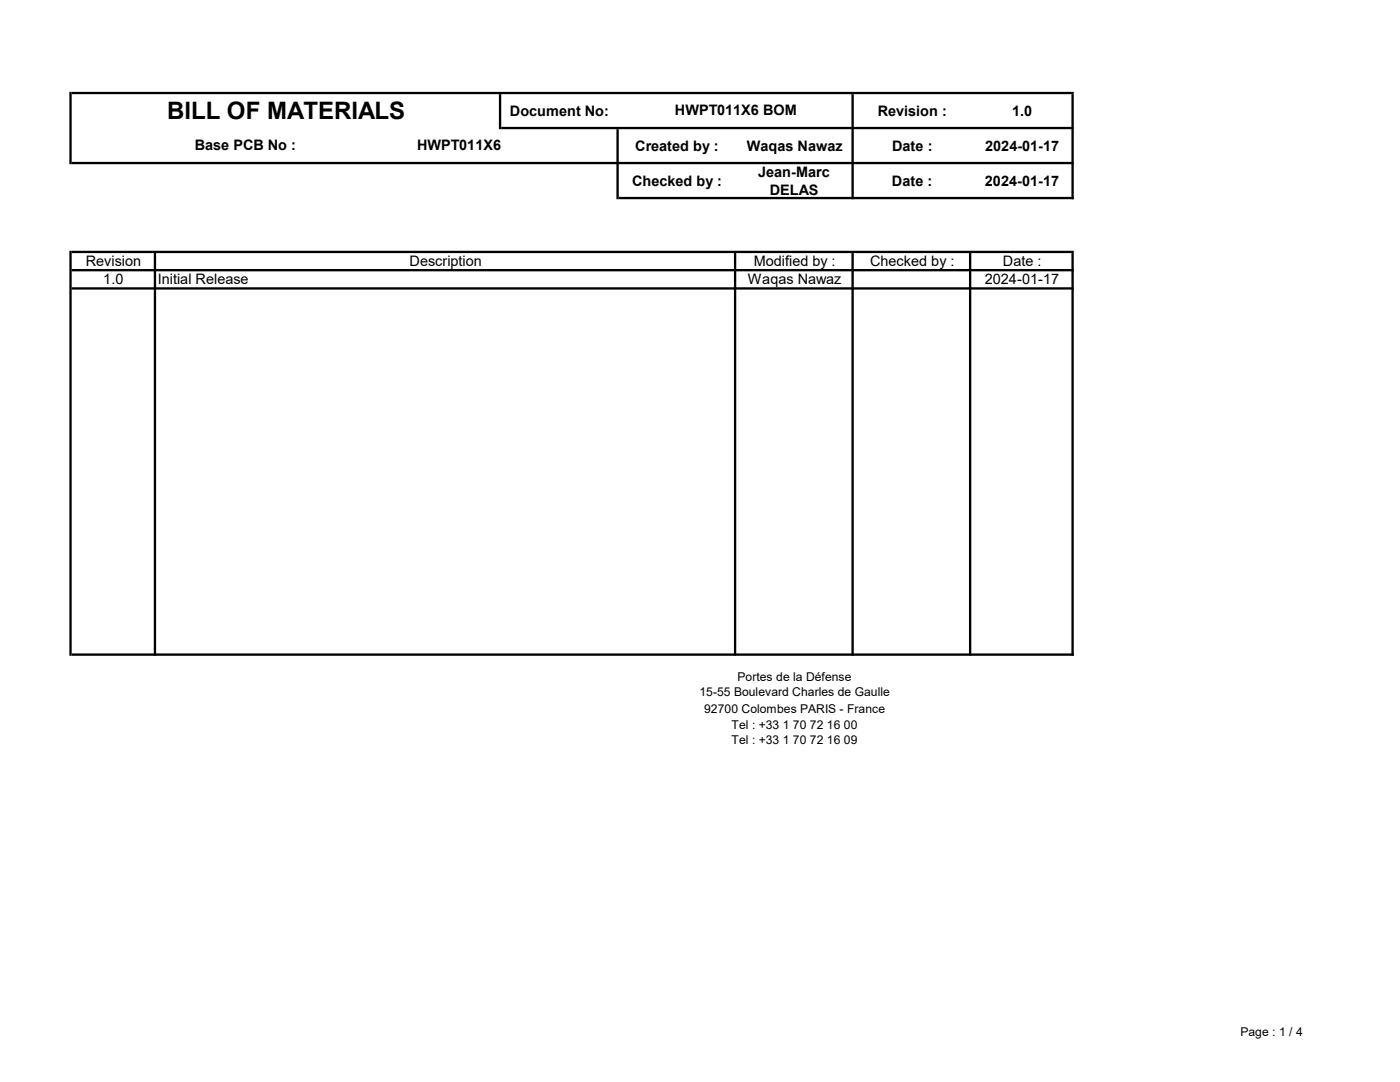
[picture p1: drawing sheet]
<svg xmlns="http://www.w3.org/2000/svg" width="279mm" height="216mm" viewBox="0 0 279 216" stroke-linecap="round" stroke-linejoin="round" font-family="sans-serif">
<defs><g id="words">
<text font-size="4.8" x="33.4" y="23.8">BILL OF MATERIALS</text>
<g font-size="2.9">
<text x="101.8" y="23.1">Document No:</text>
<text x="134.7" y="22.9">HWPT011X6 BOM</text>
<text x="175.2" y="23.1">Revision :</text>
<text x="202" y="23.1">1.0</text>
<text x="38.9" y="29.9">Base PCB No :</text>
<text x="83.2" y="29.9">HWPT011X6</text>
<text x="126.8" y="30.1">Created by :</text>
<text x="149" y="30.1">Waqas Nawaz</text>
<text x="151.3" y="35.3">Jean-Marc</text>
<text x="178" y="30.1">Date :</text>
<text x="196.6" y="30.1">2024-01-17</text>
<text x="126.2" y="37">Checked by :</text>
<text x="153.6" y="39">DELAS</text>
<text x="178" y="37">Date :</text>
<text x="196.6" y="37">2024-01-17</text>
<text x="17.1" y="53">Revision</text>
<text x="81.7" y="53">Description</text>
<text x="150.4" y="53">Modified by :</text>
<text x="173.6" y="53">Checked by :</text>
<text x="200.2" y="53">Date :</text>
<text x="20.6" y="56.7">1.0</text>
<text x="31.5" y="56.7">Initial Release</text>
<text x="149.3" y="56.7">Waqas Nawaz</text>
<text x="196.6" y="56.7">2024-01-17</text>
</g>
<g font-size="2.4">
<text x="147.2" y="135.9">Portes de la Défense</text>
<text x="139.6" y="138.9">15-55 Boulevard Charles de Gaulle</text>
<text x="140.5" y="142.3">92700 Colombes PARIS - France</text>
<text x="146" y="145.5">Tel : +33 1 70 72 16 00</text>
<text x="146" y="148.4">Tel : +33 1 70 72 16 09</text>
<text x="247.6" y="206.7">Page : 1 / 4</text>
</g>
</g></defs>
<g fill="#000">
<path d="M13.8 18.3h.5v14.5h-.5zM169.9 18.8h.5v21h-.5zM213.8 18.8h.5v21h-.5zM13.8 50h.5v80.9h-.5zM99.6 18.8h.4v7h-.4zM169.9 50.5h.5v80.4h-.5zM213.8 50.5h.5v80.4h-.5zM123 25.8h.5v14h-.5zM30.7 50.5h.5v80.4h-.5zM146.5 50.5h.4v80.4h-.4zM193.4 50.5h.4v80.4h-.4z" fill-rule="evenodd"/>
<path d="M14.3 18.3h200v.5h-200zM100 25.3h114.3v.5h-114.3zM14.3 32.3h200v.5h-200zM123.5 39.3h90.8v.5h-90.8zM14.3 50h200v.5h-200zM14.3 53.7h200v.4h-200zM14.3 57.3h200v.5h-200zM14.3 130.4h200v.5h-200z" fill-rule="evenodd"/>
</g>
<use href="#words"/>
</svg>
